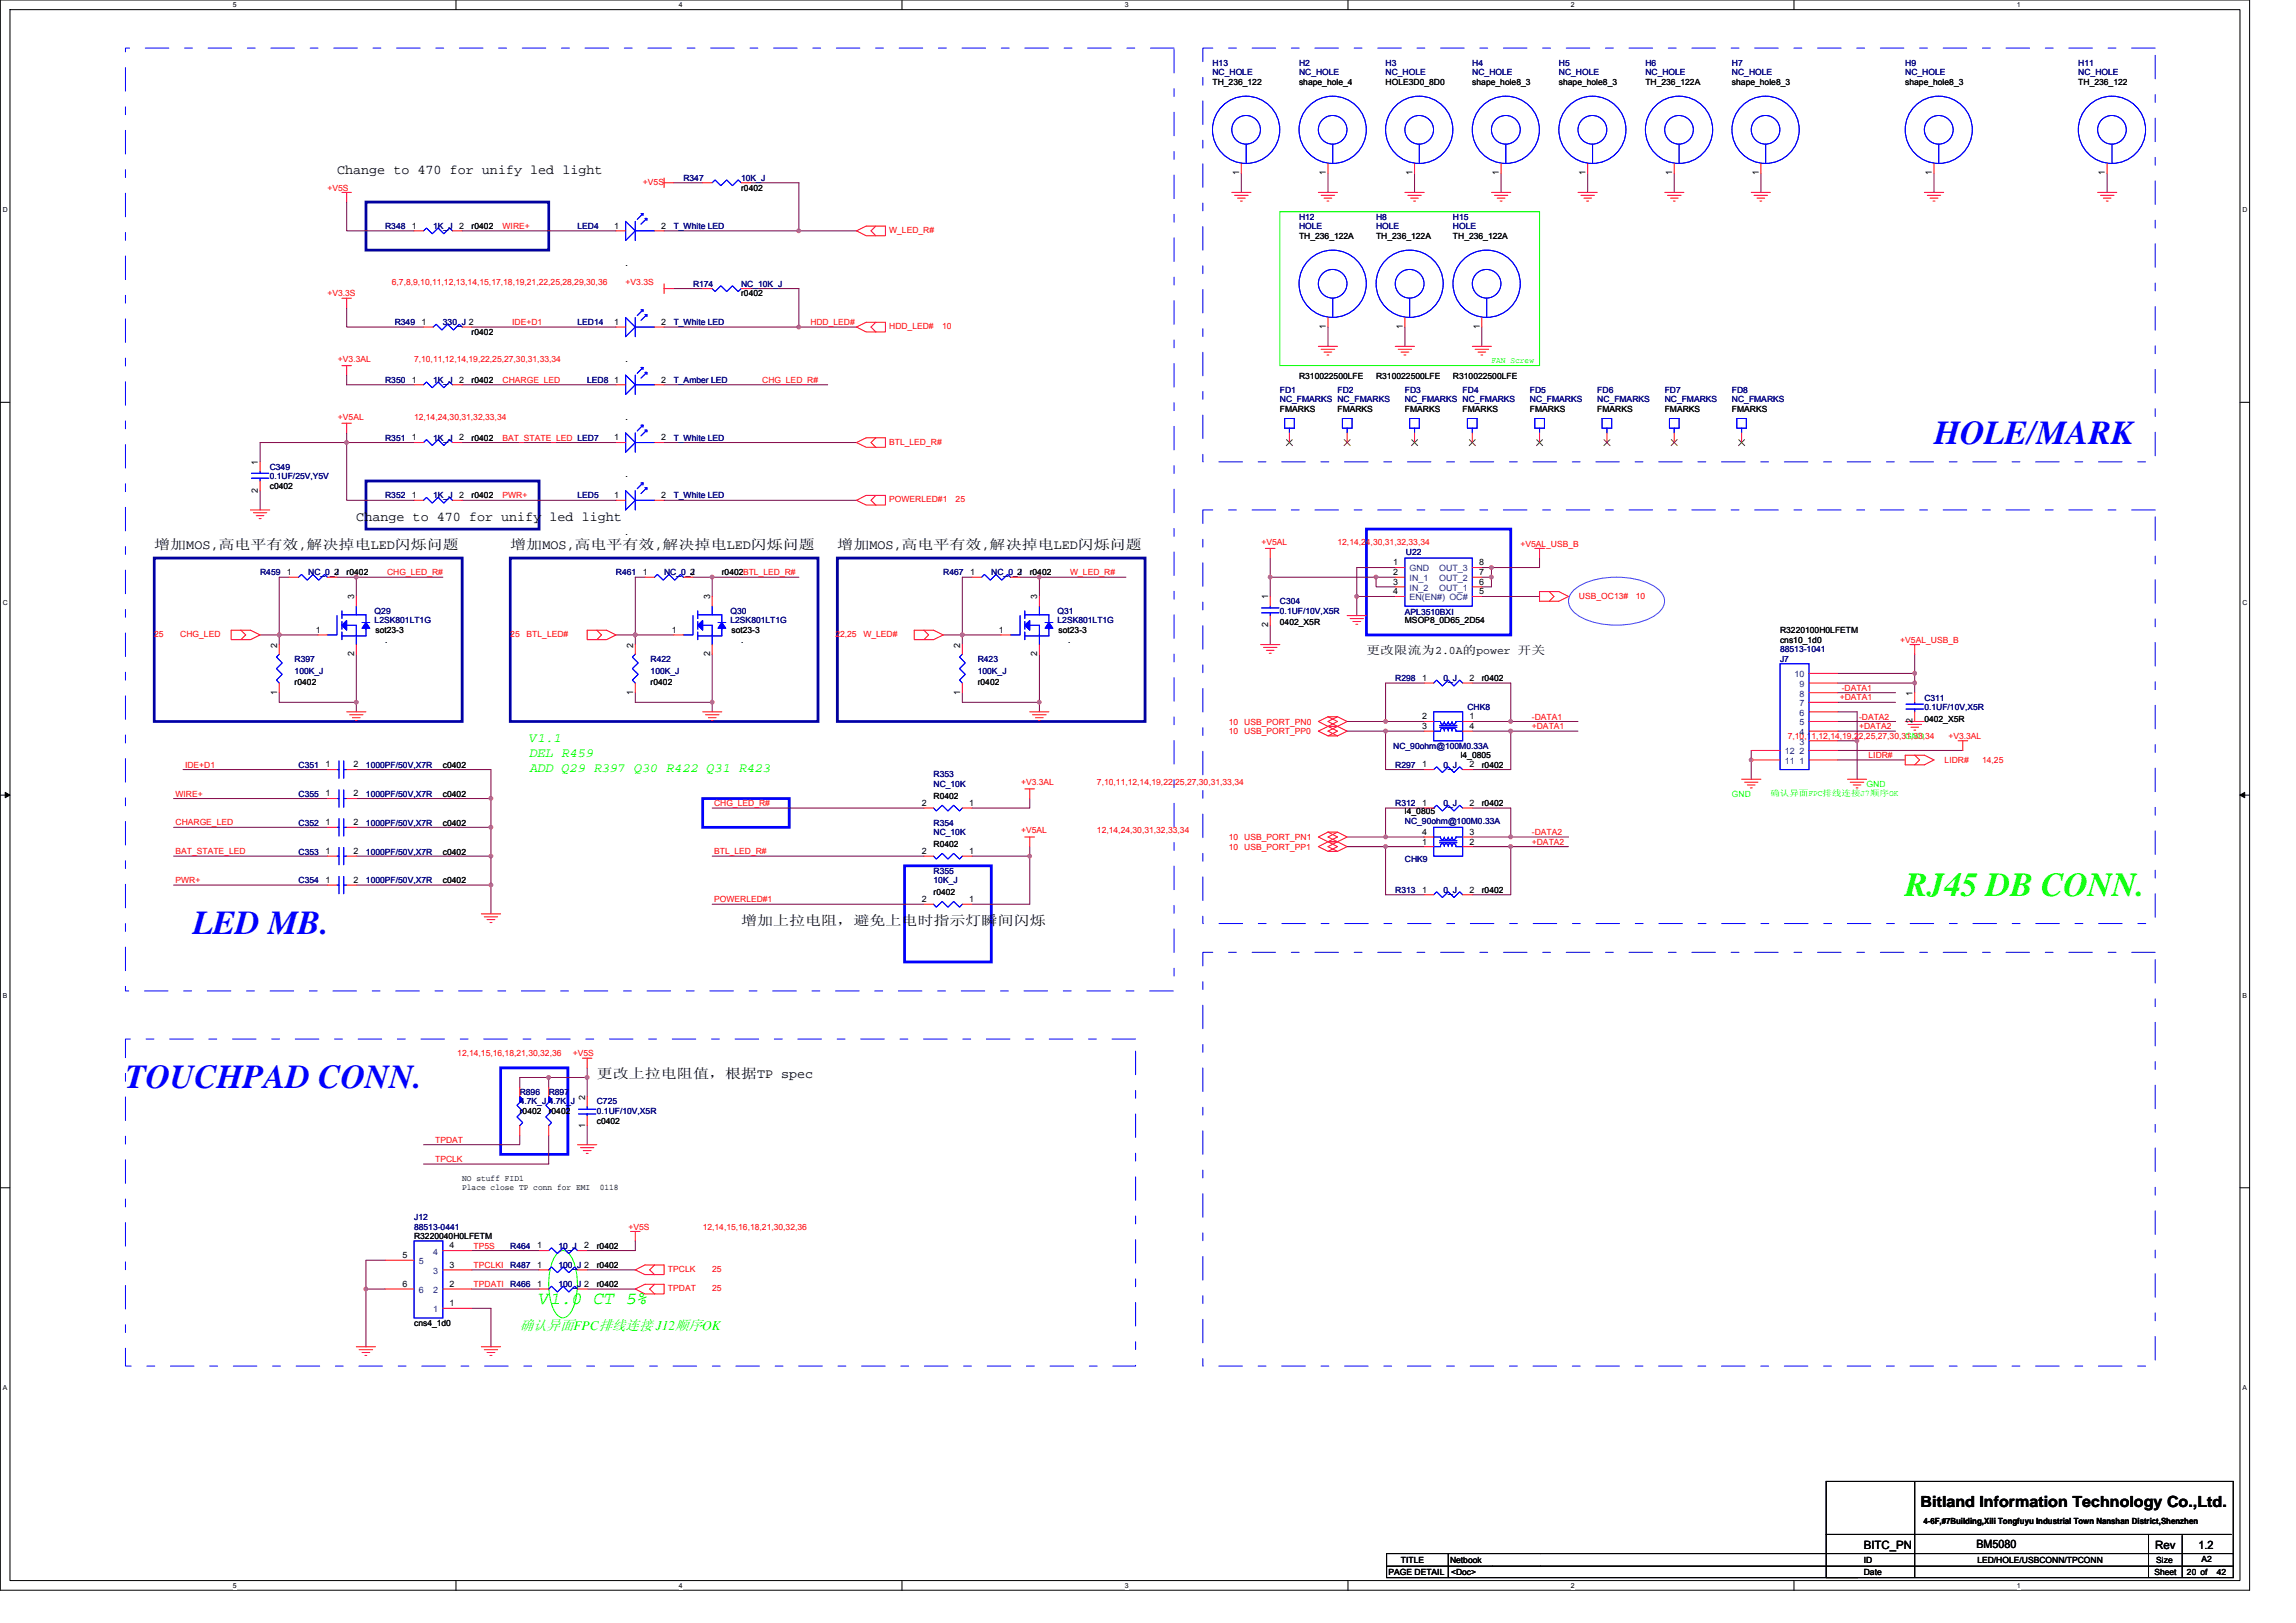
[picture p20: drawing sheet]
<svg xmlns="http://www.w3.org/2000/svg" width="297mm" height="210mm" viewBox="0 0 297 210" stroke-linecap="round" stroke-linejoin="round" font-family="sans-serif">
<defs><g id="words">
<g font-size="4.3" fill="#00f">
<text x="250.2" y="57.4">HOLE/MARK</text>
<text x="24.9" y="120.9">LED MB.</text>
<text x="16.2" y="140.8">TOUCHPAD CONN.</text>
</g>
<text font-size="4.3" fill="#0f0" x="246.5" y="115.9">RJ45 DB CONN.</text>
<text font-size="2.3" fill="#0f0" x="69.7" y="168.7">V1.0 CT 5%</text>
<text font-size="2" x="248.5" y="195">Bitland Information Technology Co.,Ltd.</text>
<text font-size="1.8" fill="#0f0" x="67.2" y="172.1">确认异面FPC排线连接 J12顺序OK</text>
<g font-size="1.7">
<text x="43.6" y="22.5">Change to 470 for unify led light</text>
<text x="20" y="71.1">增加MOS,高电平有效,解决掉电LED闪烁问题</text>
<text x="46.1" y="67.4">Change to 470 for unify led light</text>
<text x="66" y="71.1">增加MOS,高电平有效,解决掉电LED闪烁问题</text>
<text x="108.3" y="71.1">增加MOS,高电平有效,解决掉电LED闪烁问题</text>
<text x="95.9" y="119.6">增加上拉电阻，避免上电时指示灯瞬间闪烁</text>
<text x="77.2" y="139.5">更改上拉电阻值，根据TP spec</text>
</g>
<g font-size="1.7" fill="#0f0">
<text x="68.5" y="96">V1.1</text>
<text x="68.5" y="97.9">DEL R459</text>
<text x="68.5" y="99.8">ADD Q29 R397 Q30 R422 Q31 R423</text>
</g>
<g font-size="1.5">
<text x="176.8" y="84.6">更改限流为2.0A的power 开关</text>
<text x="241.1" y="200.5">BITC_PN</text>
<text x="255.7" y="200.2">BM5080</text>
<text x="278.8" y="200.5">Rev</text>
<text x="284.4" y="200.5">1.2</text>
</g>
<g font-size="1.1" fill="#000080">
<text x="156.9" y="8.5">H13</text>
<text x="156.9" y="9.7">NC_HOLE</text>
<text x="168.1" y="8.5">H2</text>
<text x="168.1" y="9.7">NC_HOLE</text>
<text x="179.3" y="8.5">H3</text>
<text x="179.3" y="9.7">NC_HOLE</text>
<text x="190.5" y="8.5">H4</text>
<text x="190.5" y="9.7">NC_HOLE</text>
<text x="201.7" y="8.5">H5</text>
<text x="201.7" y="9.7">NC_HOLE</text>
<text x="212.9" y="8.5">H6</text>
<text x="212.9" y="9.7">NC_HOLE</text>
<text x="224.1" y="8.5">H7</text>
<text x="224.1" y="9.7">NC_HOLE</text>
<text x="246.5" y="8.5">H9</text>
<text x="246.5" y="9.7">NC_HOLE</text>
<text x="268.9" y="8.5">H11</text>
<text x="268.9" y="9.7">NC_HOLE</text>
<text x="88.4" y="23.4">R347</text>
<text x="95.9" y="23.4">10K_J</text>
<text x="49.8" y="29.7">R348</text>
<text x="56" y="29.7">1K_J</text>
<text x="74.7" y="29.7">LED4</text>
<text x="87.2" y="29.7">T_White LED</text>
<text x="168.1" y="28.4">H12</text>
<text x="168.1" y="29.7">HOLE</text>
<text x="178" y="28.4">H8</text>
<text x="178" y="29.7">HOLE</text>
<text x="188" y="28.4">H15</text>
<text x="188" y="29.7">HOLE</text>
<text x="89.7" y="37.1">R174</text>
<text x="95.9" y="37.1">NC_10K_J</text>
<text x="51.1" y="42.1">R349</text>
<text x="57.3" y="42.1">330_J 2</text>
<text x="74.7" y="42.1">LED14</text>
<text x="87.2" y="42.1">T_White LED</text>
<text x="49.8" y="49.6">R350</text>
<text x="56" y="49.6">1K_J</text>
<text x="76" y="49.6">LED8</text>
<text x="87.2" y="49.6">T_Amber LED</text>
<text x="165.6" y="50.8">FD1</text>
<text x="165.6" y="52">NC_FMARKS NC_FMARKS</text>
<text x="173" y="50.8">FD2</text>
<text x="181.8" y="50.8">FD3</text>
<text x="181.8" y="52">NC_FMARKS NC_FMARKS</text>
<text x="189.2" y="50.8">FD4</text>
<text x="197.9" y="50.8">FD5</text>
<text x="197.9" y="52">NC_FMARKS</text>
<text x="206.6" y="50.8">FD6</text>
<text x="206.6" y="52">NC_FMARKS</text>
<text x="215.4" y="50.8">FD7</text>
<text x="215.4" y="52">NC_FMARKS</text>
<text x="224.1" y="50.8">FD8</text>
<text x="224.1" y="52">NC_FMARKS</text>
<text x="49.8" y="57">R351</text>
<text x="56" y="57">1K_J</text>
<text x="87.2" y="57">T_White LED</text>
<text x="34.9" y="60.8">C349</text>
<text x="34.9" y="62">0.1UF/25V,Y5V</text>
<text x="49.8" y="64.5">R352</text>
<text x="56" y="64.5">1K_J</text>
<text x="74.7" y="64.5">LED5</text>
<text x="87.2" y="64.5">T_White LED</text>
<text x="181.9" y="71.8">U22</text>
<text x="33.7" y="74.4">R459</text>
<text x="39.9" y="74.4">NC_0_J</text>
<text x="79.7" y="74.4">R461</text>
<text x="85.9" y="74.4">NC_0_J</text>
<text x="122" y="74.4">R467</text>
<text x="128.2" y="74.4">NC_0_J</text>
<text x="48.5" y="79.4">Q29</text>
<text x="48.5" y="80.6">L2SK801LT1G</text>
<text x="94.5" y="79.4">Q30</text>
<text x="94.5" y="80.6">L2SK801LT1G</text>
<text x="136.8" y="79.4">Q31</text>
<text x="136.8" y="80.6">L2SK801LT1G</text>
<text x="165.6" y="78.2">C304</text>
<text x="165.6" y="79.4">0.1UF/10V,X5R</text>
<text x="181.8" y="79.5">APL3510BXI</text>
<text x="38.1" y="85.7">R397</text>
<text x="38.1" y="87.1">100K_J</text>
<text x="84.2" y="85.7">R422</text>
<text x="84.2" y="87.1">100K_J</text>
<text x="126.5" y="85.7">R423</text>
<text x="126.5" y="87.1">100K_J</text>
<text x="180.5" y="88.1">R298</text>
<text x="186.7" y="88.1">0_J</text>
<text x="230.3" y="85.7">J7</text>
<text x="230.3" y="84.4">88513-1041</text>
<text x="189.8" y="91.9">CHK8</text>
<text x="249" y="90.6">C311</text>
<text x="249" y="91.9">0.1UF/10V,X5R</text>
<text x="38.6" y="99.3">C351</text>
<text x="47.3" y="99.3">1000PF/50V,X7R</text>
<text x="120.8" y="100.6">R353</text>
<text x="120.8" y="101.8">NC_10K</text>
<text x="180.3" y="96.9">NC_90ohm@100M0.33A</text>
<text x="180.5" y="99.3">R297</text>
<text x="186.7" y="99.3">0_J</text>
<text x="38.6" y="106.8">C352</text>
<text x="38.6" y="103.1">C355</text>
<text x="47.3" y="106.8">1000PF/50V,X7R</text>
<text x="47.3" y="103.1">1000PF/50V,X7R</text>
<text x="120.8" y="106.8">R354</text>
<text x="180.5" y="104.3">R312</text>
<text x="181.8" y="106.6">NC_90ohm@100M0.33A</text>
<text x="186.7" y="104.3">0_J</text>
<text x="38.6" y="110.6">C353</text>
<text x="47.3" y="110.6">1000PF/50V,X7R</text>
<text x="120.8" y="113">R355</text>
<text x="120.8" y="108.1">NC_10K</text>
<text x="181.8" y="111.5">CHK9</text>
<text x="38.6" y="114.3">C354</text>
<text x="47.3" y="114.3">1000PF/50V,X7R</text>
<text x="120.8" y="114.3">10K_J</text>
<text x="180.5" y="115.5">R313</text>
<text x="186.7" y="115.5">0_J</text>
<text x="67.2" y="141.7">R896</text>
<text x="67.2" y="142.9">4.7K_J 4.7K_J</text>
<text x="71" y="141.7">R897</text>
<text x="77.2" y="142.9">C725</text>
<text x="77.2" y="144.1">0.1UF/10V,X5R</text>
<text x="53.6" y="157.8">J12</text>
<text x="53.6" y="159.1">88513-0441</text>
<text x="66" y="161.6">R464</text>
<text x="72.2" y="161.6">10_J</text>
<text x="66" y="166.6">R466</text>
<text x="66" y="164.1">R487</text>
<text x="72.2" y="166.6">100_J 2</text>
<text x="72.2" y="164.1">100_J 2</text>
</g>
<g font-size="1.1">
<text x="156.9" y="11">TH_236_122</text>
<text x="168.1" y="11">shape_hole_4</text>
<text x="179.3" y="11">HOLE3D0_8D0</text>
<text x="190.5" y="11">shape_hole8_3</text>
<text x="201.7" y="11">shape_hole8_3</text>
<text x="212.9" y="11">TH_236_122A</text>
<text x="224.1" y="11">shape_hole8_3</text>
<text x="246.5" y="11">shape_hole8_3</text>
<text x="268.9" y="11">TH_236_122</text>
<text x="160.3" y="22.7" transform="rotate(-90 160.3 22.7)">1</text>
<text x="171.5" y="22.7" transform="rotate(-90 171.5 22.7)">1</text>
<text x="182.7" y="22.7" transform="rotate(-90 182.7 22.7)">1</text>
<text x="193.9" y="22.7" transform="rotate(-90 193.9 22.7)">1</text>
<text x="205.1" y="22.7" transform="rotate(-90 205.1 22.7)">1</text>
<text x="216.3" y="22.7" transform="rotate(-90 216.3 22.7)">1</text>
<text x="227.5" y="22.7" transform="rotate(-90 227.5 22.7)">1</text>
<text x="249.9" y="22.7" transform="rotate(-90 249.9 22.7)">1</text>
<text x="272.3" y="22.7" transform="rotate(-90 272.3 22.7)">1</text>
<text x="53.3" y="29.6">1</text>
<text x="59.4" y="29.6">2</text>
<text x="61" y="29.7">r0402</text>
<text x="79.4" y="29.6">1</text>
<text x="85.6" y="29.6">2</text>
<text x="95.9" y="24.7">r0402</text>
<text x="80.9" y="34.4">.</text>
<text x="168.1" y="30.9">TH_236_122A</text>
<text x="178" y="30.9">TH_236_122A</text>
<text x="188" y="30.9">TH_236_122A</text>
<text x="95.9" y="38.4">r0402</text>
<text x="54.5" y="42">1</text>
<text x="61" y="43.3">r0402</text>
<text x="79.4" y="42">1</text>
<text x="80.9" y="46.8">.</text>
<text x="85.6" y="42">2</text>
<text x="171.5" y="42.6" transform="rotate(-90 171.5 42.6)">1</text>
<text x="181.5" y="42.6" transform="rotate(-90 181.5 42.6)">1</text>
<text x="191.4" y="42.6" transform="rotate(-90 191.4 42.6)">1</text>
<text x="53.3" y="49.5">1</text>
<text x="59.4" y="49.5">2</text>
<text x="61" y="49.6">r0402</text>
<text x="79.4" y="49.5">1</text>
<text x="85.6" y="49.5">2</text>
<text x="165.6" y="53.3">FMARKS</text>
<text x="168.1" y="49.1">R310022500LFE</text>
<text x="173" y="53.3">FMARKS</text>
<text x="178" y="49.1">R310022500LFE</text>
<text x="181.8" y="53.3">FMARKS</text>
<text x="188" y="49.1">R310022500LFE</text>
<text x="189.2" y="53.3">FMARKS</text>
<text x="197.9" y="53.3">FMARKS</text>
<text x="206.6" y="53.3">FMARKS</text>
<text x="215.4" y="53.3">FMARKS</text>
<text x="224.1" y="53.3">FMARKS</text>
<text x="53.3" y="57">1</text>
<text x="59.4" y="57">2</text>
<text x="61" y="57">r0402</text>
<text x="79.4" y="57">1</text>
<text x="80.9" y="54.3">.</text>
<text x="85.6" y="57">2</text>
<text x="33.4" y="63.7" transform="rotate(-90 33.4 63.7)">2</text>
<text x="33.4" y="60.1" transform="rotate(-90 33.4 60.1)">1</text>
<text x="34.9" y="63.2">c0402</text>
<text x="53.3" y="64.5">1</text>
<text x="59.4" y="64.5">2</text>
<text x="61" y="64.5">r0402</text>
<text x="79.4" y="64.5">1</text>
<text x="80.9" y="61.8">.</text>
<text x="85.6" y="64.5">2</text>
<text x="80.9" y="69.2">.</text>
<text x="37.1" y="74.4">1</text>
<text x="43.2" y="74.4">2</text>
<text x="44.8" y="74.4">r0402</text>
<text x="45.8" y="77.6" transform="rotate(-90 45.8 77.6)">3</text>
<text x="83.2" y="74.4">1</text>
<text x="89.3" y="74.4">2</text>
<text x="91.9" y="77.6" transform="rotate(-90 91.9 77.6)">3</text>
<text x="93.4" y="74.4">r0402BTL_LED_R#</text>
<text x="125.5" y="74.4">1</text>
<text x="131.6" y="74.4">2</text>
<text x="133.2" y="74.4">r0402</text>
<text x="134.2" y="77.6" transform="rotate(-90 134.2 77.6)">3</text>
<text x="164.1" y="77.6" transform="rotate(-90 164.1 77.6)">1</text>
<text x="180.3" y="73.2">1</text>
<text x="180.3" y="74.4">2</text>
<text x="180.3" y="75.6">3</text>
<text x="180.3" y="76.9">4</text>
<text x="191.3" y="76.9">5</text>
<text x="191.3" y="75.6">6</text>
<text x="191.3" y="74.4">7</text>
<text x="191.3" y="73.2">8</text>
<text x="35.9" y="83.8" transform="rotate(-90 35.9 83.8)">2</text>
<text x="40.8" y="81.9">1</text>
<text x="48.6" y="81.9">sot23-3</text>
<text x="49.8" y="83.2">.</text>
<text x="81.9" y="83.8" transform="rotate(-90 81.9 83.8)">2</text>
<text x="86.9" y="81.9">1</text>
<text x="94.6" y="81.9">sot23-3</text>
<text x="95.9" y="83.2">.</text>
<text x="124.2" y="83.8" transform="rotate(-90 124.2 83.8)">2</text>
<text x="129.2" y="81.9">1</text>
<text x="136.9" y="81.9">sot23-3</text>
<text x="138.2" y="83.2">.</text>
<text x="164.1" y="81.2" transform="rotate(-90 164.1 81.2)">2</text>
<text x="165.6" y="80.9">0402_X5R</text>
<text x="181.8" y="80.7">MSOP8_0D65_2D54</text>
<text x="230.3" y="83.2">cns10_1d0</text>
<text x="230.3" y="81.9">R3220100H0LFETM</text>
<text x="35.9" y="89.9" transform="rotate(-90 35.9 89.9)">1</text>
<text x="38.1" y="88.6">r0402</text>
<text x="45.8" y="84.9" transform="rotate(-90 45.8 84.9)">2</text>
<text x="81.9" y="89.9" transform="rotate(-90 81.9 89.9)">1</text>
<text x="84.2" y="88.6">r0402</text>
<text x="91.9" y="84.9" transform="rotate(-90 91.9 84.9)">2</text>
<text x="124.2" y="89.9" transform="rotate(-90 124.2 89.9)">1</text>
<text x="126.5" y="88.6">r0402</text>
<text x="134.2" y="84.9" transform="rotate(-90 134.2 84.9)">2</text>
<text x="184" y="88.1">1</text>
<text x="190.1" y="88.1">2</text>
<text x="191.7" y="88.1">r0402</text>
<text x="184" y="94.3">3</text>
<text x="184" y="93.1">2</text>
<text x="190.1" y="93.1">1</text>
<text x="190.1" y="94.3">4</text>
<text x="247.4" y="93.6" transform="rotate(-90 247.4 93.6)">2</text>
<text x="247.4" y="90" transform="rotate(-90 247.4 90)">1</text>
<text x="249" y="93.4">0402_X5R</text>
<text x="42.1" y="99.3">1</text>
<text x="45.7" y="99.3">2</text>
<text x="57.3" y="99.3">c0402</text>
<text x="184" y="99.3">1</text>
<text x="189" y="98.1">l4_0805</text>
<text x="190.1" y="99.3">2</text>
<text x="191.7" y="99.3">r0402</text>
<text x="42.1" y="106.8">1</text>
<text x="42.1" y="103">1</text>
<text x="45.7" y="106.8">2</text>
<text x="45.7" y="103">2</text>
<text x="57.3" y="106.8">c0402</text>
<text x="57.3" y="103.1">c0402</text>
<text x="119.3" y="104.3">2</text>
<text x="120.8" y="103.3">R0402</text>
<text x="125.4" y="104.3">1</text>
<text x="181.8" y="105.3">l4_0805</text>
<text x="184" y="104.3">1</text>
<text x="190.1" y="104.3">2</text>
<text x="191.7" y="104.3">r0402</text>
<text x="42.1" y="110.5">1</text>
<text x="45.7" y="110.5">2</text>
<text x="57.3" y="110.6">c0402</text>
<text x="119.3" y="110.5">2</text>
<text x="120.8" y="109.6">R0402</text>
<text x="125.4" y="110.5">1</text>
<text x="184" y="109.3">1</text>
<text x="184" y="108">4</text>
<text x="190.1" y="108">3</text>
<text x="190.1" y="109.3">2</text>
<text x="42.1" y="114.2">1</text>
<text x="45.7" y="114.2">2</text>
<text x="57.3" y="114.3">c0402</text>
<text x="119.3" y="116.7">2</text>
<text x="120.8" y="115.8">r0402</text>
<text x="125.4" y="116.7">1</text>
<text x="184" y="115.5">1</text>
<text x="190.1" y="115.5">2</text>
<text x="191.7" y="115.5">r0402</text>
<text x="75.7" y="142.3" transform="rotate(-90 75.7 142.3)">2</text>
<text x="67.2" y="144.1">r0402</text>
<text x="71" y="144.1">r0402</text>
<text x="75.7" y="145.9" transform="rotate(-90 75.7 145.9)">1</text>
<text x="77.2" y="145.4">c0402</text>
<text x="59.8" y="152.8">NO stuff FID1</text>
<text x="59.8" y="154">Place close TP conn for EMI</text>
<text x="77.6" y="154">0118</text>
<text x="53.6" y="160.3">R3220040H0LFETM</text>
<text x="58.2" y="161.5">4</text>
<text x="69.5" y="161.5">1</text>
<text x="75.6" y="161.5">2</text>
<text x="77.2" y="161.6">r0402</text>
<text x="52.1" y="162.8">5</text>
<text x="52.1" y="166.5">6</text>
<text x="58.2" y="166.5">2</text>
<text x="58.2" y="164">3</text>
<text x="69.5" y="166.5">1</text>
<text x="69.5" y="164">1</text>
<text x="77.2" y="166.6">r0402</text>
<text x="77.2" y="164.1">r0402</text>
<text x="53.6" y="171.5">cns4_1d0</text>
<text x="58.2" y="169">1</text>
<text x="248.8" y="197.2">4-6F,#7Building,Xili Tongfuyu Industrial Town Nanshan District,Shenzhen</text>
<text x="179.6" y="203.8">PAGE DETAIL</text>
<text x="181.2" y="202.3">TITLE</text>
<text x="187.6" y="202.3">Netbook</text>
<text x="187.7" y="203.8">&lt;Doc&gt;</text>
<text x="241.1" y="203.8">Date</text>
<text x="241.1" y="202.3">ID</text>
<text x="255.8" y="202.3">LED/HOLE/USBCONN/TPCONN</text>
<text x="278.7" y="203.8">Sheet</text>
<text x="279" y="202.3">Size</text>
<text x="282.9" y="203.8">20 of</text>
<text x="284.8" y="202.1">A2</text>
<text x="286.8" y="203.8">42</text>
</g>
<g font-size="1.1" fill="#f00">
<text x="83.2" y="23.9">+V5S</text>
<text x="42.4" y="24.7">+V5S</text>
<text x="65" y="29.6">WIRE+</text>
<text x="115" y="30.1">W_LED_R#</text>
<text x="42.4" y="38.4">+V3.3S</text>
<text x="50.7" y="36.9">6,7,8,9,10,11,12,13,14,15,17,18,19,21,22,25,28,29,30,36</text>
<text x="80.9" y="36.9">+V3.3S</text>
<text x="43.7" y="46.8">+V3.3AL</text>
<text x="53.6" y="46.8">7,10,11,12,14,19,22,25,27,30,31,33,34</text>
<text x="66.3" y="42.1">IDE+D1</text>
<text x="104.8" y="42.1">HDD_LED#</text>
<text x="115" y="42.6">HDD_LED#</text>
<text x="121.9" y="42.6">10</text>
<text x="65" y="49.5">CHARGE_LED</text>
<text x="98.6" y="49.5">CHG_LED_R#</text>
<text x="43.7" y="54.3">+V5AL</text>
<text x="53.6" y="54.3">12,14,24,30,31,32,33,34</text>
<text x="65" y="57">BAT_STATE_LED LED7</text>
<text x="115" y="57.5">BTL_LED_R#</text>
<text x="65" y="64.5">PWR+</text>
<text x="115" y="65">POWERLED#1</text>
<text x="123.6" y="65">25</text>
<text x="163.2" y="70.5">+V5AL</text>
<text x="173" y="70.5">12,14,24,30,31,32,33,34</text>
<text x="196.7" y="70.7">+V5AL_USB_B</text>
<text x="50.1" y="74.4">CHG_LED_R#</text>
<text x="138.4" y="74.4">W_LED_R#</text>
<text x="204.3" y="77.6">USB_OC13#</text>
<text x="211.6" y="77.6">10</text>
<text x="20" y="82.4">25</text>
<text x="23.3" y="82.4">CHG_LED</text>
<text x="66" y="82.4">25</text>
<text x="68.1" y="82.4">BTL_LED#</text>
<text x="108.1" y="82.4">22,25</text>
<text x="111.7" y="82.4">W_LED#</text>
<text x="245.8" y="83.2">+V5AL_USB_B</text>
<text x="238.3" y="89.4">-DATA1</text>
<text x="159" y="93.7">10 USB_PORT_PN0</text>
<text x="159" y="95">10 USB_PORT_PP0</text>
<text x="198.2" y="93.1">-DATA1</text>
<text x="198.2" y="94.3">+DATA1</text>
<text x="231.3" y="95.6">7,10,11,12,14,19,22,25,27,30,31,33,34</text>
<text x="238" y="90.6">+DATA1</text>
<text x="240.5" y="93.1">-DATA2</text>
<text x="240.5" y="94.3">+DATA2</text>
<text x="252.1" y="95.6">+V3.3AL</text>
<text x="23.9" y="99.3">IDE+D1</text>
<text x="132.1" y="101.6">+V3.3AL</text>
<text x="141.9" y="101.6">7,10,11,12,14,19,22,25,27,30,31,33,34</text>
<text x="241.7" y="98.1">LIDR#</text>
<text x="251.6" y="98.7">LIDR#</text>
<text x="256.4" y="98.7">14,25</text>
<text x="22.7" y="106.8">CHARGE_LED</text>
<text x="22.7" y="103.1">WIRE+</text>
<text x="92.4" y="104.3">CHG_LED_R#</text>
<text x="132.1" y="107.8">+V5AL</text>
<text x="141.9" y="107.8">12,14,24,30,31,32,33,34</text>
<text x="22.7" y="110.5">BAT_STATE_LED</text>
<text x="92.4" y="110.5">BTL_LED_R#</text>
<text x="159" y="108.7">10 USB_PORT_PN1</text>
<text x="159" y="109.9">10 USB_PORT_PP1</text>
<text x="198.2" y="108">-DATA2</text>
<text x="198.2" y="109.3">+DATA2</text>
<text x="22.7" y="114.3">PWR+</text>
<text x="92.4" y="116.7">POWERLED#1</text>
<text x="59.2" y="136.7">12,14,15,16,18,21,30,32,36</text>
<text x="74.1" y="136.7">+V5S</text>
<text x="56.3" y="147.8">TPDAT</text>
<text x="56.3" y="150.3">TPCLK</text>
<text x="61.3" y="161.5">TP5S</text>
<text x="81.3" y="159.1">+V5S</text>
<text x="90.9" y="159.1">12,14,15,16,18,21,30,32,36</text>
<text x="61.3" y="164">TPCLKI</text>
<text x="61.3" y="166.5">TPDATI</text>
<text x="86.4" y="164.6">TPCLK</text>
<text x="86.4" y="167">TPDAT</text>
<text x="92.1" y="164.6">25</text>
<text x="92.1" y="167">25</text>
</g>
<g font-size="1.1" fill="#0f0">
<text x="193" y="47">FAN Screw</text>
<text x="246.5" y="95.6">GND</text>
<text x="241.5" y="101.8">GND</text>
<text x="224.1" y="103.1">GND</text>
<text x="229" y="103">确认异面FPC排线连接J7顺序OK</text>
</g>
<g font-size="1.1" fill="#004080">
<text x="182.4" y="73.9">GND</text>
<text x="182.4" y="75.2">IN_1</text>
<text x="182.4" y="76.4">IN_2</text>
<text x="182.4" y="77.7">EN(EN#) OC#</text>
<text x="186.2" y="76.4">OUT_1</text>
<text x="186.2" y="75.2">OUT_2</text>
<text x="186.2" y="73.9">OUT_3</text>
<text x="232.2" y="87.6">10</text>
<text x="232.8" y="88.9">9</text>
<text x="232.8" y="95.1">4</text>
<text x="232.8" y="91.4">7</text>
<text x="232.8" y="90.1">8</text>
<text x="232.8" y="93.9">5</text>
<text x="232.8" y="92.6">6</text>
<text x="230.9" y="98.8">11</text>
<text x="230.9" y="97.6">12</text>
<text x="232.8" y="98.8">1</text>
<text x="232.8" y="97.6">2</text>
<text x="232.8" y="96.4">3</text>
<text x="54.2" y="163.6">5</text>
<text x="54.2" y="167.3">6</text>
<text x="56" y="167.3">2</text>
<text x="56" y="164.8">3</text>
<text x="56" y="162.3">4</text>
<text x="56" y="169.8">1</text>
</g>
<g font-size=".9">
<text x="30.1" y="1">5</text>
<text x="87.8" y="1">4</text>
<text x="145.5" y="1">3</text>
<text x="203.2" y="1">2</text>
<text x="260.9" y="1">1</text>
<text x=".4" y="27.5">D</text>
<text x="290.1" y="27.5">D</text>
<text x=".4" y="78.3">C</text>
<text x="290.1" y="78.3">C</text>
<text x=".4" y="129.1">B</text>
<text x="290.1" y="129.1">B</text>
<text x=".4" y="179.9">A</text>
<text x="290.1" y="179.9">A</text>
<text x="30.1" y="205.4">5</text>
<text x="87.8" y="205.4">4</text>
<text x="145.5" y="205.4">3</text>
<text x="203.2" y="205.4">2</text>
<text x="260.9" y="205.4">1</text>
</g>
</g></defs>
<path d="M0 0h291v205.7h-291zM1.3 1.2h288.5v203.3h-288.5z" fill="none" stroke="#000" stroke-width=".13"/>
<g fill="#fff">
<path d="M30.1 .1h.5v1h-.5z"/>
<path d="M30.1 204.6h.5v1h-.5z"/>
</g>
<path d="M59 0v1.2M59 204.5v1.2" fill="none" stroke="#000" stroke-width=".13"/>
<g fill="#fff">
<path d="M87.8 .1h.5v1h-.5z"/>
<path d="M87.8 204.6h.5v1h-.5z"/>
</g>
<path d="M116.7 0v1.2M116.7 204.5v1.2" fill="none" stroke="#000" stroke-width=".13"/>
<g fill="#fff">
<path d="M145.5 .1h.5v1h-.5z"/>
<path d="M145.5 204.6h.5v1h-.5z"/>
</g>
<path d="M174.4 0v1.2M174.4 204.5v1.2" fill="none" stroke="#000" stroke-width=".13"/>
<g fill="#fff">
<path d="M203.2 .1h.5v1h-.5z"/>
<path d="M203.2 204.6h.5v1h-.5z"/>
</g>
<path d="M232.1 0v1.2M232.1 204.5v1.2" fill="none" stroke="#000" stroke-width=".13"/>
<g fill="#fff">
<path d="M260.9 .1h.5v1h-.5z"/>
<path d="M260.9 204.6h.5v1h-.5z"/>
<path d="M.4 26.6h.6v1h-.6z"/>
<path d="M290.1 26.6h.6v1h-.6z"/>
<path d="M.4 77.4h.6v1h-.6z"/>
<path d="M290.1 77.4h.6v1h-.6z"/>
</g>
<path d="M0 52h1.3M289.8 52h1.2" fill="none" stroke="#000" stroke-width=".13"/>
<g fill="#fff">
<path d="M.4 128.3h.5v1h-.5z"/>
<path d="M290.1 128.3h.6v1h-.6z"/>
</g>
<path d="M0 102.9h1.3M289.8 102.9h1.2" fill="none" stroke="#000" stroke-width=".13"/>
<path d="M.7 102.5l.6 .4-.6 .3zM289.8 102.9l.6-.4v.7z" fill="#000" stroke="#000" stroke-width=".13"/>
<g fill="#fff">
<path d="M.4 179.1h.5v1h-.5z"/>
<path d="M290.1 179.1h.6v1h-.6z"/>
</g>
<path d="M0 153.7h1.3M289.8 153.7h1.2M236.3 191.7h52.6v12.4h-52.6zM236.3 198.5h52.4M247.7 191.7v12.4M278 198.6v5.4M282.3 198.6v5.4M179.4 202.6h109.5M187.4 201v3.1M288.9 201h-109.5v3.1h61" fill="none" stroke="#000" stroke-width=".13"/>
<path d="M16.2 6.2h135.7v122h-135.7zM155.6 6.2h123.2v53.6h-123.2zM155.6 66h123.2v53.5h-123.2zM16.2 134.4h130.7v42.3h-130.7zM155.6 123.2h123.2v53.5h-123.2z" fill="none" stroke="#00f" stroke-width=".13" stroke-dasharray="3 2 1 2"/>
<path d="M176.8 68.5h18.6v13.6h-18.6zM90.9 103.3h11.2v3.7h-11.2zM117 112h11.2v12.5h-11.2zM64.8 138.2h8.7v11.2h-8.7z" fill="none" stroke="#00f" stroke-width=".36"/>
<path d="M47.3 26.1h23.7v6.3h-23.7zM20 72.2h39.8v21.1h-39.8zM47.3 62.2h22.4v6.3h-22.4zM66 72.2h39.8v21.1h-39.8zM108.3 72.2h39.8v21.1h-39.8z" fill="none" stroke="#0000a0" stroke-width=".36"/>
<path d="M203.8 76.2a9.1 9.1 0 0 1 6.4-1.5 6.8 6.8 0 0 1 4.8 2 1.8 1.8 0 0 1-.5 2.6 9.9 9.9 0 0 1-7.5 1.4 6.2 6.2 0 0 1-3.7-1.8 1.81 1.81 0 0 1 .5-2.7z" fill="none" stroke="#0080ff" stroke-width=".13"/>
<path d="M165.6 27.4h33.6v19.9h-33.6zM72.1 162.1a.93 .93 0 0 1 1.5 0 6.1 6.1 0 0 1 1.1 4 6.1 6.1 0 0 1-1.1 4.1 .92 .92 0 0 1-1.5 0 6.2 6.2 0 0 1-1.1-4.1 6.1 6.1 0 0 1 1.1-4z" fill="none" stroke="#0f0" stroke-width=".13"/>
<g fill="none" stroke="#800040" stroke-width=".13">
<path d="M44.8 26.1v3.8h8.8M44.8 39.8v2.5h10M59.8 29.9h19.9M85.9 29.9h17.5M87.2 37.3h3.7M87.2 23.6h3.7M97.1 37.3h6.3v5M97.1 23.6h6.3v6.3M103.4 29.9h7.4M160.6 22.4v2.5M171.8 22.4v2.5M183 22.4v2.5"/>
<path d="M194.2 22.4v2.5M205.4 22.4v2.5M216.6 22.4v2.5M227.8 22.4v2.5M250.2 22.4v2.5M272.6 22.4v2.5M44.8 57.3h8.8M44.8 57.3v7.4h8.8M44.8 48.5v1.3h8.8M44.8 57.3h-11.1v2.5M44.8 56v1.3M59.8 49.8h19.9"/>
<path d="M59.8 57.3h19.9M61 42.3h18.7M85.9 49.8h21.2M85.9 57.3h24.9M85.9 42.3h17.5M103.4 42.3h7.4M171.8 42.3v2.5M181.8 42.3v2.5M191.7 42.3v2.5M33.7 63.5v2.5M37.4 74.7h-1.3v7.4M43.6 74.7h2.5v2.5"/>
<path d="M46.1 74.7h11.2M59.8 64.7h19.9M83.4 74.7h-1.2v7.4M85.9 64.7h24.9M89.7 74.7h2.4M92.1 74.7v2.5M92.1 74.7h11.3M125.7 74.7h-1.2v7.4M132 74.7h2.5M134.5 74.7v2.5M134.5 74.7h11.2M164.3 74.7h13.7v1.2h2.5"/>
<path d="M164.3 74.7v2.5M164.3 72.2v2.5M175.5 77.2h5M178 74.7h2.5M180.5 73.4h-5v6.3M191.7 77.2h7.5M191.7 74.7h1.3M191.7 73.4h1.3M193 73.4v1.3M193 74.7v1.2h-1.3M199.2 72.2v1.2h-6.2M23.7 99.6h18.7"/>
<path d="M33.7 82.1h2.4M36.1 89.6v1.3h10M36.1 82.1v1.3M36.1 82.1h5M46.1 90.9v1.2M46.1 99.6h17.4v3.7M46.1 84.6v6.3M79.7 82.1h2.5M82.2 82.1v1.3M82.2 82.1h5M82.2 89.6v1.3h9.9M92.1 84.6v6.3"/>
<path d="M92.1 90.9v1.2M122 82.1h2.5M124.5 89.6v1.3h10M124.5 82.1h5M124.5 82.1v1.3M134.5 84.6v6.3M134.5 90.9v1.2M164.3 80.9v2.5M174.3 94.6h5v5h5M174.3 93.3h5M179.3 93.3h5M179.3 94.6h5"/>
<path d="M184.3 88.4h-5v4.9M190.5 88.4h4.9v4.9M190.5 93.3h4.9M190.5 94.6h4.9M195.4 93.3h8.7M195.4 94.6h8.7M195.4 94.6v5h-4.9M226.6 97.1v3.7M237.8 97.1h16.1M237.8 98.3h8.7M237.8 89.6h7.4M237.8 90.9h7.4"/>
<path d="M237.8 93.3h7.4M237.8 94.6h7.4M237.8 87.1h9.9M237.8 88.4h9.9M237.8 92.1h2.5v3.7M237.8 95.8h2.5M240.3 95.8v5M247.7 84.6v2.5M247.7 87.1v1.3M247.7 88.4v1.2M22.5 107h19.9M22.5 110.8h19.9"/>
<path d="M22.5 114.5h19.9M22.5 103.3h19.9M46.1 107h17.4v3.8M46.1 110.8h17.4M46.1 114.5h17.4M46.1 103.3h17.4M63.5 103.3v3.7M63.5 114.5v3.7M63.5 110.8v3.7M92.1 104.5h27.4M92.1 110.8h27.4M92.1 117h27.4"/>
<path d="M125.7 110.8h7.5M133.2 103.3v1.2h-7.5M133.2 110.8v6.2h-7.5M133.2 109.5v1.3M174.3 108.3h5M174.3 109.5h5v6.3h5M179.3 108.3h5M179.3 109.5h5M184.3 104.5h-5v3.8M190.5 104.5h4.9v3.8M190.5 109.5h4.9M190.5 108.3h4.9"/>
<path d="M195.4 109.5h7.5M195.4 108.3h7.5M195.4 109.5v6.3h-4.9M71 139.4h-3.8v1.3M71 139.4v1.3M71 139.4h5M76 138.2v1.2M76 139.4v2.5M67.2 146.9v1.2h-12.4M71 146.9v3.7h-16.2M76 145.6v2.5M47.3 166.8v7.4"/>
<path d="M49.8 163h-2.5v3.8h2.5M61 161.8h8.7M61 164.3h8.7M61 166.8h8.7M61 169.3h2.5v4.9M76 164.3h6.2M76 166.8h6.2M82.2 160.5v1.3h-6.2"/>
</g>
<g fill="#f0f" stroke="#f0f" stroke-width=".13">
<circle cx="44.8" cy="57.2" r=".24"/>
<circle cx="63.5" cy="107" r=".24"/>
<circle cx="63.5" cy="110.8" r=".24"/>
<circle cx="63.5" cy="114.5" r=".24"/>
<circle cx="133.2" cy="110.8" r=".24"/>
<circle cx="63.5" cy="103.3" r=".24"/>
<circle cx="175.5" cy="77.2" r=".24"/>
<circle cx="178" cy="74.7" r=".24"/>
<circle cx="164.3" cy="74.7" r=".24"/>
<circle cx="192.9" cy="74.7" r=".24"/>
<circle cx="192.9" cy="73.4" r=".24"/>
<circle cx="179.3" cy="93.3" r=".24"/>
<circle cx="195.4" cy="93.3" r=".24"/>
<circle cx="179.3" cy="94.6" r=".24"/>
<circle cx="195.4" cy="94.6" r=".24"/>
<circle cx="179.3" cy="108.3" r=".24"/>
<circle cx="179.3" cy="109.5" r=".23"/>
<circle cx="195.4" cy="108.3" r=".24"/>
<circle cx="195.4" cy="109.5" r=".24"/>
<circle cx="76" cy="139.4" r=".24"/>
<circle cx="71" cy="139.4" r=".24"/>
<circle cx="46.1" cy="74.7" r=".24"/>
<circle cx="36.1" cy="82.1" r=".24"/>
<circle cx="46.1" cy="90.9" r=".24"/>
<circle cx="103.3" cy="42.3" r=".23"/>
<circle cx="47.3" cy="166.8" r=".23"/>
<circle cx="103.3" cy="29.9" r=".23"/>
<circle cx="226.6" cy="98.3" r=".24"/>
<circle cx="247.7" cy="87.1" r=".24"/>
<circle cx="247.7" cy="88.4" r=".24"/>
<circle cx="240.2" cy="95.8" r=".24"/>
<circle cx="82.2" cy="82.1" r=".24"/>
<circle cx="92.1" cy="74.7" r=".24"/>
<circle cx="92.1" cy="90.8" r=".23"/>
<circle cx="124.5" cy="82.1" r=".24"/>
<circle cx="134.4" cy="74.7" r=".24"/>
<circle cx="134.4" cy="90.8" r=".23"/>
</g>
<g fill="none" stroke="#f00" stroke-width=".13">
<path d="M44.2 24.9h1.3M44.2 38.6h1.3M44.8 24.9v1.2M44.8 38.6v1.2M53.6 29.9h1.2M58.5 29.9h1.3M79.7 29.9h1.2M84.7 29.9h1.2M85.9 37.3h1.3M85.9 23.6h1.3M85.9 23v1.3M85.9 36.7v1.3"/>
<path d="M90.9 23.6h1.2M90.9 37.3h1.2M95.9 23.6h1.2M95.9 37.3h1.2M110.8 29.9l1.3-.6h2.5v1.2h-2.5zM113.3 29.3l-.6 .6 .6 .6M159.4 24.9h2.4M159.7 25.3h1.8M160.1 25.6h1M160.5 26h.2M160.6 21.2v1.2M170.6 24.9h2.4"/>
<path d="M170.9 25.3h1.8M171.3 25.6h1M171.7 26h.2M171.8 21.2v1.2M181.8 24.9h2.5M182.1 25.3h1.8M182.5 25.6h1M182.9 26h.2M183 21.2v1.2M193 24.9h2.4M193.3 25.3h1.8M193.7 25.6h1"/>
<path d="M194.1 26h.2M194.2 21.2v1.2M204.1 24.9h2.5M204.5 25.3h1.8M204.9 25.6h1M205.3 26h.2M205.4 21.2v1.2M215.4 24.9h2.4M215.7 25.3h1.8M216.1 25.6h1M216.5 26h.2M216.6 21.2v1.2"/>
<path d="M226.6 24.9h2.4M226.9 25.3h1.8M227.3 25.6h1M227.7 26h.2M227.8 21.2v1.2M249 24.9h2.5M249.3 25.3h1.8M249.7 25.6h1M250.1 26h.2M250.2 21.2v1.2M271.4 24.9h2.5M271.7 25.3h1.8"/>
<path d="M272.1 25.6h1M272.5 26h.2M272.6 21.2v1.2M33.7 59.8v1.2M44.2 54.8h1.3M44.2 47.3h1.3M44.8 54.8v1.2M44.8 47.3v1.2M53.6 49.8h1.2M53.6 57.3h1.2M54.8 42.3h1.2M58.5 49.8h1.3"/>
<path d="M58.5 57.3h1.3M59.8 42.3h1.2M79.7 49.8h1.2M79.7 57.3h1.2M79.7 42.3h1.2M84.7 49.8h1.2M84.7 57.3h1.2M84.7 42.3h1.2M110.8 57.3l1.3-.7h2.5v1.3h-2.5zM110.8 42.3l1.3-.6h2.5v1.2h-2.5zM113.3 56.6l-.6 .7 .6 .6M113.3 41.7l-.6 .6 .6 .6"/>
<path d="M166.8 56v1.3M170.6 44.8h2.4M170.9 45.2h1.8M171.3 45.6h1M171.7 45.9h.2M171.8 41.1v1.2M174.3 56v1.3M180.5 44.8h2.5M180.9 45.2h1.7M181.2 45.6h1.1M181.6 45.9h.3M181.8 41.1v1.2"/>
<path d="M183 56v1.3M190.5 56v1.3M190.5 44.8h2.5M190.8 45.2h1.8M191.2 45.6h1M191.6 45.9h.2M191.7 41.1v1.2M199.2 56v1.3M207.9 56v1.3M216.6 56v1.3M225.3 56v1.3M32.4 66h2.5"/>
<path d="M32.8 66.3h1.7M33.1 66.7h1M33.5 67.1h.3M33.7 62.2v1.3M37.4 74.7h1.2M42.4 74.7h1.2M46.1 77.2v1.2M53.6 64.7h1.2M58.5 64.7h1.3M79.7 64.7h1.2M83.4 74.7h1.3M84.7 64.7h1.2"/>
<path d="M88.4 74.7h1.3M92.1 77.2v1.2M110.8 64.7l1.3-.6h2.5v1.2h-2.5zM113.3 64.1l-.6 .6 .6 .6M125.7 74.7h1.3M130.7 74.7h1.3M134.5 77.2v1.2M163.7 71h1.2M164.3 71v1.2M164.3 77.2v1.2M164.3 79.7v1.2M174.3 79.7h2.5"/>
<path d="M180.5 73.4h1.3M180.5 74.7h1.3M180.5 75.9h1.3M180.5 77.2h1.3M190.5 77.2h1.2M190.5 75.9h1.2M190.5 74.7h1.2M190.5 73.4h1.2M198.6 71h1.2M199.2 76.5h2.5l1.2 .7-1.2 .6h-2.5zM199.2 71v1.2M200.4 76.5l.6 .7-.6 .6"/>
<path d="M29.9 81.5h2.5l1.3 .6-1.3 .7h-2.5zM31.2 81.5l.6 .6-.6 .7M36.1 88.4v1.2M36.1 83.4v1.2M41.1 82.1h1.3M42.4 99.6h1.2M44.8 99.6h1.3M44.8 92.1h2.5M45.2 92.5h1.8M45.6 92.9h1M46 93.2h.2M46.1 83.4v1.2"/>
<path d="M76 81.5h2.5l1.2 .6-1.2 .7h-2.5zM77.2 81.5l.6 .6-.6 .7M82.2 88.4v1.2M82.2 83.4v1.2M87.2 82.1h1.2M90.9 92.1h2.5M91.3 92.5h1.7M91.6 92.9h1M92 93.2h.3M92.1 83.4v1.2M118.3 81.5h2.5l1.2 .6-1.2 .7h-2.5zM119.5 81.5l.6 .6-.6 .7"/>
<path d="M124.5 88.4v1.2M124.5 83.4v1.2M129.5 82.1h1.2M133.2 92.1h2.5M133.6 92.5h1.7M134 92.9h1M134.3 93.2h.3M134.5 83.4v1.2M163.1 83.4h2.5M163.5 83.8h1.7M163.8 84.1h1M164.2 84.5h.3"/>
<path d="M171.8 92.7l-1.2 .6 1.2 .7h1.2M171.8 94l-1.2 .6 1.2 .6h1.2M171.8 92.7h1.2l1.3 .6-1.3 .7M171.8 92.7l1.2 .6-1.2 .7M171.8 94h1.2l1.3 .6-1.3 .6M171.8 94l1.2 .6-1.2 .6M173 92.7l-1.2 .6 1.2 .7M173 94l-1.2 .6 1.2 .6M174.7 80h1.7M175 80.4h1M175.4 80.8h.3M184.3 99.6h1.2"/>
<path d="M184.3 88.4h1.2M184.3 94.6h1.2M184.3 93.3h1.2M189.2 99.6h1.3M189.2 88.4h1.3M189.2 93.3h1.3M189.2 94.6h1.3M226.6 98.3h3.7M226.6 97.1h3.7M234 98.3h3.8M234 97.1h3.8M234 95.8h3.8"/>
<path d="M234 94.6h3.8M234 90.9h3.8M234 89.6h3.8M234 93.3h3.8M234 92.1h3.8M234 88.4h3.8M234 87.1h3.8M246.5 93.3h2.5M246.5 97.7h2.5l1.2 .6-1.2 .7h-2.5zM246.8 93.7h1.8M247.1 83.4h1.2M247.2 94.1h1"/>
<path d="M247.6 94.5h.2M247.7 97.7l.6 .6-.6 .7M247.7 83.4v1.2M247.7 89.6v1.3M247.7 92.1v1.2M253.3 95.8h1.3M253.9 95.8v1.3M42.4 114.5h1.2M42.4 110.8h1.2M42.4 107h1.2M42.4 103.3h1.2M44.8 114.5h1.3"/>
<path d="M44.8 110.8h1.3M44.8 107h1.3M44.8 103.3h1.3M62.3 118.2h2.5M62.7 118.6h1.7M63 119h1M63.4 119.4h.2M119.5 104.5h1.3M119.5 117h1.3M119.5 110.8h1.3M124.5 104.5h1.2M124.5 117h1.2"/>
<path d="M124.5 110.8h1.2M132.6 108.3h1.2M132.6 102.1h1.2M133.2 108.3v1.2M133.2 102.1v1.2M171.8 107.7l-1.2 .6 1.2 .6h1.2M171.8 108.9l-1.2 .6 1.2 .7h1.2M171.8 107.7h1.2l1.3 .6-1.3 .6M171.8 107.7l1.2 .6-1.2 .6M171.8 108.9h1.2l1.3 .6-1.3 .7M171.8 108.9l1.2 .6-1.2 .7M173 107.7l-1.2 .6 1.2 .6"/>
<path d="M173 108.9l-1.2 .6 1.2 .7M184.3 109.5h1.2M184.3 108.3h1.2M184.3 115.8h1.2M184.3 104.5h1.2M189.2 108.3h1.3M189.2 109.5h1.3M189.2 115.8h1.3M189.2 104.5h1.3M225.3 100.8h2.5M225.7 101.2h1.7M226.1 101.6h1"/>
<path d="M226.4 101.9h.3M239 100.8h2.5M239.4 101.2h1.7M239.8 101.6h.9M240.1 101.9h.3M75.4 136.9h1.2M76 136.9v1.3M67.2 140.7v1.2M67.2 145.6v1.3M71 140.7v1.2M71 145.6v1.3M74.7 148.1h2.5"/>
<path d="M75.1 148.5h1.7M75.5 148.9h1M75.8 149.2h.3M76 144.4v1.2M76 141.9v1.2M81.6 159.3h1.2M82.2 159.3v1.2M46.1 174.2h2.5M46.5 174.6h1.7M46.8 175h1M47.2 175.4h.3M49.8 163h3.8"/>
<path d="M49.8 166.8h3.8M57.3 169.3h3.7M57.3 166.8h3.7M57.3 164.3h3.7M57.3 161.8h3.7M62.3 174.2h2.5M62.7 174.6h1.7M63 175h1M63.4 175.4h.2M69.7 166.8h1.3M69.7 161.8h1.3M69.7 164.3h1.3"/>
<path d="M74.7 166.8h1.3M74.7 161.8h1.3M74.7 164.3h1.3M82.2 164.3l1.2-.6h2.5v1.2h-2.5zM82.2 166.8l1.2-.6h2.5v1.2h-2.5zM84.7 163.7l-.7 .6 .7 .6M84.7 166.2l-.7 .6 .7 .6"/>
</g>
<g fill="none" stroke="#00f" stroke-width=".13">
<path d="M161.2 18.7v2.5M172.4 18.7v2.5M183.6 18.7v2.5M194.8 18.7v2.5M206 18.7v2.5M217.2 18.7v2.5M228.4 18.7v2.5M250.8 18.7v2.5M273.2 18.7v2.5M54.8 29.9l.4-.4 .7 .7 .8-.7 .7 .7 .8-.7 .3 .4M80.9 28.6l1.3 1.3-1.3 1.2zM82.2 28.6v1.3"/>
<path d="M82.2 29.9v1.2M82.2 29.9h2.5M82.9 27.6h.3M83.2 27.6l-.8 .8M83.2 27.6v.3M83.4 28.3h.3v.2M83.7 28.3l-.8 .7M92.1 23.6l.4-.3 .8 .7 .7-.7 .8 .7 .7-.7 .4 .3M92.1 37.3l.4 .4 .8-.7 .7 .7 .8-.7 .7 .7 .4-.4M172.4 38.6v2.5M182.4 38.6v2.5M192.3 38.6v2.5"/>
<path d="M54.8 49.8l.4-.4 .7 .8 .8-.8 .7 .8 .8-.8 .3 .4M54.8 57.3l.4-.4 .7 .7 .8-.7 .7 .7 .8-.7 .3 .4M56 42.3l.4-.3 .8 .7 .7-.7 .8 .7 .7-.7 .4 .3M80.9 48.5l1.3 1.3-1.3 1.2zM80.9 56l1.3 1.3-1.3 1.2zM80.9 41.1l1.3 1.2-1.3 1.3zM82.2 48.5v1.3M82.2 49.8v1.2M82.2 56v1.3M82.2 57.3v1.2M82.2 41.1v1.2M82.2 42.3v1.3"/>
<path d="M82.2 49.8h2.5M82.2 57.3h2.5M82.2 42.3h2.5M82.9 47.5h.3M82.9 55h.3M82.9 40.1h.3M83.2 47.5l-.8 .8M83.2 55l-.8 .8M83.2 40.1l-.8 .7M83.2 47.5v.3M83.2 55v.3M83.2 40.1v.2"/>
<path d="M83.4 48.2h.3v.2M83.4 55.6h.3v.3M83.4 40.7h.3v.3M83.7 48.2l-.8 .7M83.7 55.6l-.8 .8M83.7 40.7l-.8 .7M166.2 54.1h1.2v1.3h-1.2zM166.8 55.4v.6M173.7 54.1h1.2v1.3h-1.2zM174.3 55.4v.6M182.4 54.1h1.2v1.3h-1.2zM183 55.4v.6"/>
<path d="M189.8 54.1h1.3v1.3h-1.3zM190.5 55.4v.6M198.6 54.1h1.2v1.3h-1.2zM199.2 55.4v.6M207.3 54.1h1.2v1.3h-1.2zM207.9 55.4v.6M216 54.1h1.2v1.3h-1.2zM216.6 55.4v.6M224.7 54.1h1.2v1.3h-1.2zM225.3 55.4v.6M32.5 61.9h2.3M32.5 61.2h2.3"/>
<path d="M33.7 61v.2M33.7 61.9v.3M38.6 74.7l.4-.4 .7 .8 .8-.8 .7 .8 .8-.8 .4 .4M43.6 79.7v2.4h-1.2M44.2 79.5h3.1v1M44.2 79v1M46.1 78.4v1.1M54.8 64.7l.4-.4 .7 .8 .8-.8 .7 .8 .8-.8 .3 .4M80.9 63.5l1.3 1.2-1.3 1.3zM82.2 63.5v1.2M82.2 64.7v1.3M82.2 64.7h2.5"/>
<path d="M82.9 62.5h.3M83.2 62.5l-.8 .7M83.2 62.5v.2M83.4 63.1h.3v.3M83.7 63.1l-.8 .8M84.7 74.7l.3-.4 .8 .8 .7-.8 .8 .8 .7-.8 .4 .4M89.7 79.7v2.4h-1.3M90.3 79.5h3.1v1M90.3 79v1M92.1 78.4v1.1M127 74.7l.4-.4 .7 .8 .8-.8 .7 .8 .8-.8 .3 .4M132 79.7v2.4h-1.3"/>
<path d="M132.6 79v1M132.6 79.5h3.1v1M134.5 78.4v1.1M163.2 79.3h2.3M163.2 78.7h2.3M164.3 78.4v.3M164.3 79.3v.4M181.8 72.2h8.7v6.2h-8.7zM36.1 84.6l-.3 .4 .7 .8-.7 .7 .7 .7-.7 .8 .3 .4M43.6 99.6h.3M43.9 98.4v2.3M44.2 81.8v1"/>
<path d="M44.2 80.4v1M44.5 98.4v2.3M44.5 99.6h.3M44.8 80.9h1.3v2.5M46.8 80.5h1M47.3 81.3v1h-3.1M82.2 84.6l-.4 .4 .8 .8-.8 .7 .8 .7-.8 .8 .4 .4M90.3 81.8v1M90.3 80.4v1M90.9 80.9h1.2v2.5M92.9 80.5h1M93.4 81.3v1h-3.1"/>
<path d="M124.5 84.6l-.4 .4 .8 .8-.8 .7 .8 .7-.8 .8 .4 .4M132.6 81.8v1M132.6 80.4v1M133.2 80.9h1.3v2.5M135.2 80.5h1M135.7 81.3v1h-3.1M185.5 92.1h3.7v3.7h-3.7zM185.5 99.6l.4-.4 .7 .7 .8-.7 .7 .7 .7-.7 .4 .4M185.5 88.4l.4-.4 .7 .8 .8-.8 .7 .8 .7-.8 .4 .4M185.5 93.3h.9v.2M186.2 93.9h2.3M186.2 94.1h2.3"/>
<path d="M186.4 94.5v.1h-.9M186.4 94.4v-.1l.2-.1 .3 .2v-.1l.2-.1 .2 .1v.1M186.4 93.5v.1l.2 .1 .2-.1v-.1l.3 .2 .2-.1v-.1M186.9 94.5v.1M186.9 93.3v.2M187.4 94.5v.1M187.4 93.3v.2M187.4 94.4v-.1l.2-.1 .2 .1v.1M187.4 93.5v.1l.2 .1 .2-.1v-.1M187.9 94.5v.1M187.9 93.3v.2M187.9 94.4v-.1l.2-.1 .2 .1v.1"/>
<path d="M187.9 93.5v.1l.2 .1 .2-.1v-.1M188.4 94.5v.1h.8M189.2 93.3h-.8v.2M230.3 85.9h3.7v13.7h-3.7zM246.6 91.7h2.2M246.6 91.1h2.2M247.7 90.9v.2M247.7 91.7v.4M43.6 114.5h.3M43.6 110.8h.3M43.6 107h.3M43.6 103.3h.3"/>
<path d="M43.9 113.4v2.2M43.9 109.6v2.3M43.9 105.9v2.3M43.9 102.2v2.2M44.5 113.4v2.2M44.5 109.6v2.3M44.5 105.9v2.3M44.5 102.2v2.2M44.5 114.5h.3M44.5 110.8h.3M44.5 107h.3M44.5 103.3h.3"/>
<path d="M120.8 104.5l.3 .4 .8-.7 .7 .7 .8-.7 .7 .7 .4-.4M120.8 117l.3 .4 .8-.8 .7 .8 .8-.8 .7 .8 .4-.4M120.8 110.8l.3 .3 .8-.7 .7 .7 .8-.7 .7 .7 .4-.3M185.5 108.3h.9v.1M185.5 107h3.7v3.8h-3.7zM185.5 115.8l.4-.4 .7 .7 .8-.7 .7 .7 .7-.7 .4 .4M185.5 104.5l.4-.3 .7 .7 .8-.7 .7 .7 .7-.7 .4 .3M186.2 108.8h2.3M186.2 109h2.3M186.4 109.4v-.2h.2h.2l.1 .2v-.2h.2h.2v.2M186.4 108.4v.2h.2l.2-.2 .3 .2 .2-.2M186.4 109.4v.1h-.9"/>
<path d="M186.9 108.3v.1M186.9 109.4v.1M187.4 109.4v-.2h.2h.2v.2M187.4 108.3v.1M187.4 108.4v.2h.2l.2-.2M187.4 109.4v.1M187.9 109.4v-.2h.2h.2v.2M187.9 108.3v.1M187.9 108.4v.2h.2l.2-.2M187.9 109.4v.1M188.4 109.4v.1h.8M189.2 108.3h-.8v.1"/>
<path d="M67.2 141.9l.4 .4-.7 .7 .7 .8-.7 .7 .7 .7-.4 .4M71 141.9l.3 .4-.7 .7 .7 .8-.7 .7 .7 .7-.3 .4M74.8 143.5h2.3M74.8 144.1h2.3M76 144.1v.3M76 143.1v.4M53.6 160.5h3.7v10h-3.7zM71 166.8l.3-.4 .8 .8 .8-.8 .7 .8 .8-.8 .3 .4M71 161.8l.3-.4 .8 .8 .8-.8 .7 .8 .8-.8 .3 .4M71 164.3l.3-.4 .8 .8 .8-.8 .7 .8 .8-.8 .3 .4"/>
<circle cx="161.2" cy="16.8" r="1.85"/>
<circle cx="161.2" cy="16.8" r="4.3"/>
<circle cx="172.4" cy="16.8" r="1.85"/>
<circle cx="172.4" cy="16.8" r="4.3"/>
<circle cx="183.6" cy="16.8" r="1.85"/>
<circle cx="183.6" cy="16.8" r="4.3"/>
<circle cx="194.8" cy="16.8" r="4.3"/>
<circle cx="194.8" cy="16.8" r="1.86"/>
<circle cx="206" cy="16.8" r="4.3"/>
<circle cx="206" cy="16.8" r="1.86"/>
<circle cx="217.2" cy="16.8" r="1.85"/>
<circle cx="217.2" cy="16.8" r="4.3"/>
<circle cx="228.4" cy="16.8" r="1.85"/>
<circle cx="228.4" cy="16.8" r="4.3"/>
<circle cx="250.8" cy="16.8" r="4.3"/>
<circle cx="250.8" cy="16.8" r="1.86"/>
<circle cx="273.2" cy="16.8" r="1.85"/>
<circle cx="273.2" cy="16.8" r="4.3"/>
<circle cx="172.4" cy="36.7" r="1.85"/>
<circle cx="172.4" cy="36.7" r="4.3"/>
<circle cx="182.4" cy="36.7" r="4.3"/>
<circle cx="182.4" cy="36.7" r="1.86"/>
<circle cx="192.3" cy="36.7" r="1.85"/>
<circle cx="192.3" cy="36.7" r="4.3"/>
</g>
<g fill="none" stroke="#804000" stroke-width=".13">
<path d="M166.4 56.9l.8 .8M167.2 56.9l-.8 .8M173.9 56.9l.8 .8M174.7 56.9l-.8 .8M182.6 56.9l.8 .8M183.4 56.9l-.8 .8M190.1 56.9l.8 .8M190.9 56.9l-.8 .8M198.8 56.9l.8 .8M199.6 56.9l-.8 .8M207.5 56.9l.8 .8M208.3 56.9l-.8 .8"/>
<path d="M216.2 56.9l.8 .8M217 56.9l-.8 .8M224.9 56.9l.8 .8M225.7 56.9l-.8 .8"/>
</g>
<g fill="#00f" stroke="#00f" stroke-width=".13">
<path d="M135.7 80.5l.5 .8h-1z" fill-rule="evenodd"/>
<path d="M132.6 80.9l.6-.6v1.2z" fill-rule="evenodd"/>
<path d="M135.7 80.5l.5 .8h-1z" fill-rule="evenodd"/>
<path d="M132.6 80.9l.6-.6v1.2z" fill-rule="evenodd"/>
<path d="M71 141.9l.3 .4-.3 .3z" fill-rule="evenodd"/>
<path d="M71 141.9l.3 .4-.3 .3z" fill-rule="evenodd"/>
<path d="M47.3 80.5l.5 .8h-1z" fill-rule="evenodd"/>
<path d="M44.2 80.9l.6-.6v1.2z" fill-rule="evenodd"/>
<path d="M47.3 80.5l.5 .8h-1z" fill-rule="evenodd"/>
<path d="M44.2 80.9l.6-.6v1.2z" fill-rule="evenodd"/>
<path d="M93.4 80.5l.5 .8h-1z" fill-rule="evenodd"/>
<path d="M90.3 80.9l.6-.6v1.2z" fill-rule="evenodd"/>
<path d="M93.4 80.5l.5 .8h-1z" fill-rule="evenodd"/>
<path d="M90.3 80.9l.6-.6v1.2z" fill-rule="evenodd"/>
<path d="M67.2 141.9l.4 .4-.4 .3z" fill-rule="evenodd"/>
<path d="M67.2 141.9l.4 .4-.4 .3z" fill-rule="evenodd"/>
</g>
<use href="#words"/>
</svg>
